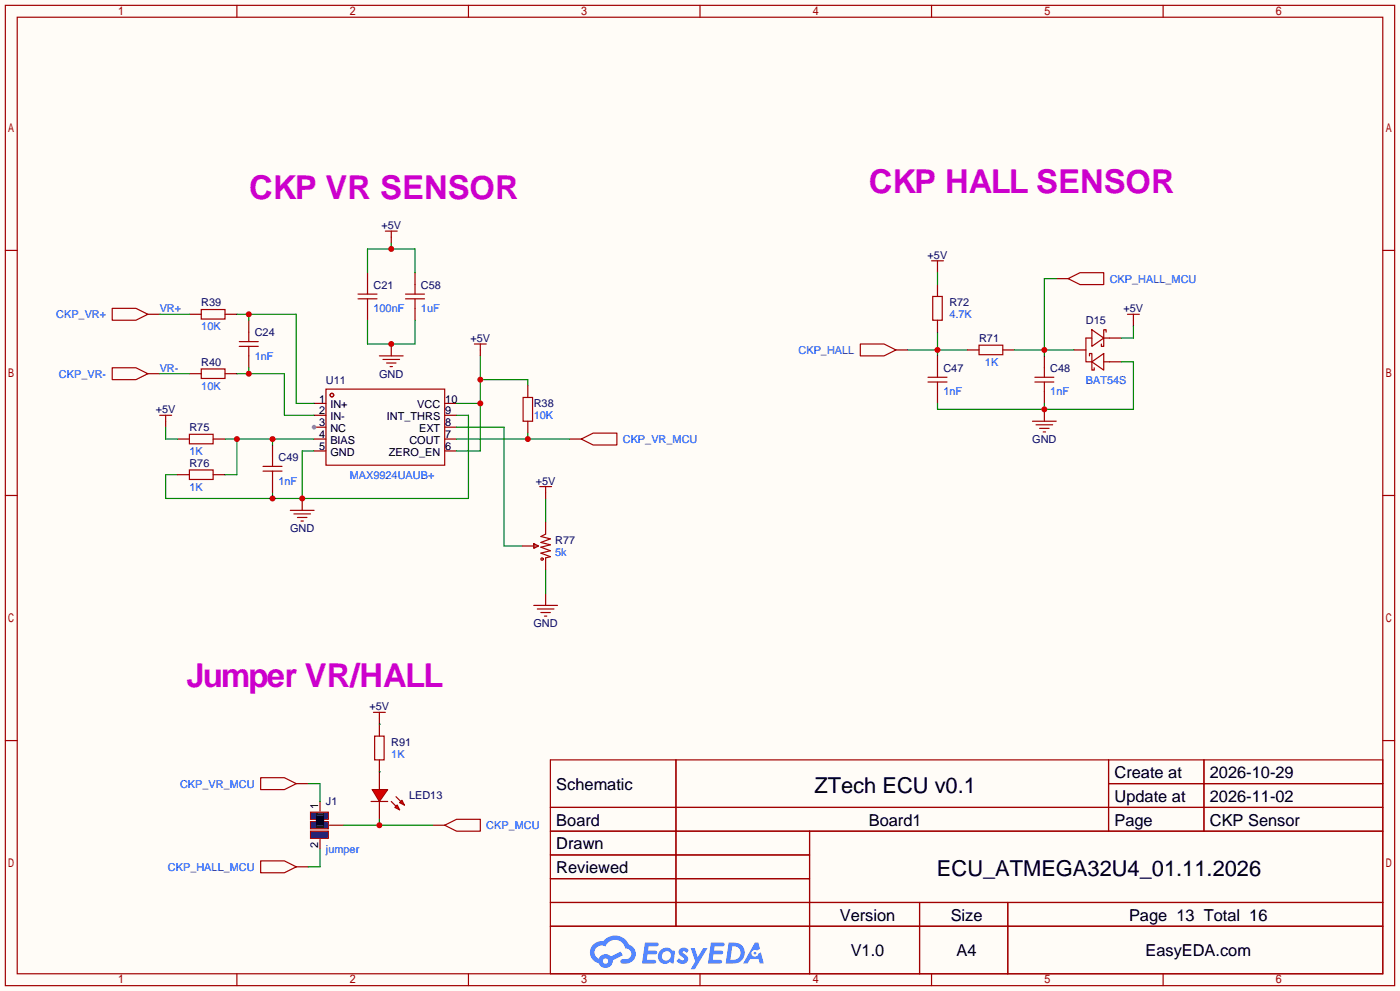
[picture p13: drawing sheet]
<svg xmlns="http://www.w3.org/2000/svg" width="299mm" height="212mm" viewBox="0 0 299 212" stroke-linecap="round" stroke-linejoin="round" font-family="sans-serif">
<defs><g id="words">
<g font-size="7" fill="#c0c">
<text x="185.8" y="41.4">CKP HALL SENSOR</text>
<text x="53.3" y="42.6">CKP VR SENSOR</text>
<text x="39.9" y="146.8">Jumper VR/HALL</text>
</g>
<g font-size="4.7">
<text x="174.2" y="169.4">ZTech ECU v0.1</text>
<text x="200.4" y="187.2">ECU_ATMEGA32U4_01.11.2026</text>
</g>
<g font-size="3.5">
<text x="238.4" y="166.3">Create at</text>
<text x="258.8" y="166.3">2026-10-29</text>
<text x="119" y="168.8">Schematic</text>
<text x="238.4" y="171.4">Update at</text>
<text x="258.8" y="171.4">2026-11-02</text>
<text x="119" y="176.5">Board</text>
<text x="185.8" y="176.5">Board1</text>
<text x="238.4" y="176.5">Page</text>
<text x="258.8" y="176.5">CKP Sensor</text>
<text x="119" y="181.5">Drawn</text>
<text x="119" y="186.6">Reviewed</text>
<text x="179.6" y="196.8">Version</text>
<text x="203.4" y="196.8">Size</text>
<text x="241.5" y="196.8">Page 13 Total 16</text>
<text x="182" y="204.4">V1.0</text>
<text x="204.6" y="204.4">A4</text>
<text x="245" y="204.4">EasyEDA.com</text>
</g>
<g font-size="2.3" fill="#000080">
<text x="81.6" y="49">+5V</text>
<text x="198.4" y="55.3">+5V</text>
<text x="43.1" y="65.5">R39</text>
<text x="79.9" y="61.7">C21</text>
<text x="90" y="61.7">C58</text>
<text x="203.1" y="65.5">R72</text>
<text x="54.5" y="71.8">C24</text>
<text x="232.3" y="69.3">D15</text>
<text x="240.3" y="66.8">+5V</text>
<text x="100.6" y="73.1">+5V</text>
<text x="209.4" y="73.1">R71</text>
<text x="43.1" y="78.2">R40</text>
<text x="69.7" y="82">U11</text>
<text x="81.1" y="80.7">GND</text>
<text x="201.8" y="79.5">C47</text>
<text x="224.7" y="79.5">C48</text>
<text x="33.3" y="88.3">+5V</text>
<text x="114.2" y="87.1">R38</text>
<text x="40.5" y="92.2">R75</text>
<text x="220.8" y="94.7">GND</text>
<text x="40.5" y="99.8">R76</text>
<text x="59.6" y="98.5">C49</text>
<text x="114.6" y="103.6">+5V</text>
<text x="62" y="113.7">GND</text>
<text x="118.7" y="116.3">R77</text>
<text x="114.1" y="134.1">GND</text>
<text x="79" y="151.8">+5V</text>
<text x="83.7" y="159.5">R91</text>
<text x="69.7" y="172.2">J1</text>
<text x="87.5" y="170.9">LED13</text>
</g>
<g font-size="2.3" fill="#00f">
<text x="237.4" y="60.4">CKP_HALL_MCU</text>
<text x="12" y="68">CKP_VR+</text>
<text x="34.2" y="66.8">VR+</text>
<text x="43.1" y="70.6">10K</text>
<text x="79.9" y="66.8">100nF</text>
<text x="90" y="66.8">1uF</text>
<text x="203.1" y="68">4.7K</text>
<text x="54.5" y="76.9">1nF</text>
<text x="170.8" y="75.6">CKP_HALL</text>
<text x="12.6" y="80.7">CKP_VR-</text>
<text x="34.2" y="79.5">VR-</text>
<text x="43.1" y="83.3">10K</text>
<text x="210.7" y="78.2">1K</text>
<text x="232.3" y="82">BAT54S</text>
<text x="114.2" y="89.6">10K</text>
<text x="201.8" y="84.5">1nF</text>
<text x="224.7" y="84.5">1nF</text>
<text x="133.2" y="94.7">CKP_VR_MCU</text>
<text x="40.5" y="97.2">1K</text>
<text x="40.5" y="104.9">1K</text>
<text x="59.6" y="103.6">1nF</text>
<text x="74.8" y="102.3">MAX9924UAUB+</text>
<text x="118.7" y="118.8">5k</text>
<text x="83.7" y="162">1K</text>
<text x="38.5" y="168.4">CKP_VR_MCU</text>
<text x="104" y="177.2">CKP_MCU</text>
<text x="69.7" y="182.3">jumper</text>
<text x="35.9" y="186.1">CKP_HALL_MCU</text>
</g>
<g font-size="2.3">
<text x="68.3" y="86">1</text>
<text x="68.3" y="88.6">2</text>
<text x="70.7" y="87.3">IN+</text>
<text x="70.7" y="89.9">IN-</text>
<text x="82.8" y="89.9">INT_THRS</text>
<text x="89.2" y="87.3">VCC</text>
<text x="95.2" y="88.6">9</text>
<text x="95.2" y="86">10</text>
<text x="68.3" y="91.1">3</text>
<text x="68.3" y="93.7">4</text>
<text x="70.7" y="92.4">NC</text>
<text x="70.7" y="94.9">BIAS</text>
<text x="87.6" y="94.9">COUT</text>
<text x="89.6" y="92.4">EXT</text>
<text x="95.2" y="93.7">7</text>
<text x="95.2" y="91.1">8</text>
<text x="68.3" y="96.2">5</text>
<text x="70.7" y="97.5">GND</text>
<text x="83.1" y="97.5">ZERO_EN</text>
<text x="95.2" y="96.2">6</text>
<text x="68" y="172.8" transform="rotate(-90 68 172.8)">1</text>
<text x="68" y="181.3" transform="rotate(-90 68 181.3)">2</text>
</g>
</g></defs>
<path d="M0 0h299.5v211.8h-299.5z" fill="#fffcf7"/>
<g fill="none" stroke="#a10000" stroke-width=".25">
<path d="M1.1 1.1h297.2v209.6h-297.2zM3.7 3.7h292.1v204.5h-292.1zM50.7 1.1v2.6M100.2 1.1v2.6M149.7 1.1v2.6M199.3 1.1v2.6M248.8 1.1v2.6M1.1 53.5h2.6M295.8 53.5h2.5M1.1 105.9h2.6M295.8 105.9h2.5M1.1 158.3h2.6"/>
<path d="M295.8 158.3h2.5M117.7 162.4h178.1v45.8h-178.1zM117.7 172.6h178.1M117.7 177.7h178.1M144.6 162.4v35.6M173.2 177.7v30.5M237.1 162.4v15.3M237.1 167.5h58.7M257.5 162.4v15.3M117.7 182.8h55.5M117.7 192.9h178.1M117.7 187.8h55.5"/>
<path d="M117.7 198h178.1M196.7 192.9v15.3M215.6 192.9v15.3M50.7 208.2v2.5M100.2 208.2v2.5M149.7 208.2v2.5M199.3 208.2v2.5M248.8 208.2v2.5"/>
</g>
<g fill="#5487ff">
<path d="M145.5 202.8a1.3 1.3 0 0 1 1.8 .3l-.4 .6a.54 .54 0 0 0-.9-.2l.1 .2a1.28 1.28 0 0 1 .8 2 1.53 1.53 0 0 1-2.2-.3l.5-.6 .8 .5a.31 .31 0 0 0 .4-.3 .31 .31 0 0 0-.3-.3 1.12 1.12 0 0 1-.6-1.9z"/>
<path d="M147.7 202.7h.9l.7 1.9 1.1-1.9h.9l-2.7 4.5h-.9l1-1.7z"/>
<path d="M138 201.5h1.6a1.31 1.31 0 0 1 1.2 .2 .4 .4 0 0 1-.3 .6h-1.8l-.1 .9h1.6a.4 .4 0 0 1 .4 .4 .4 .4 0 0 1-.4 .4h-1.7l-.2 1.2h1.4a.46 .46 0 0 1 .5 .1 .46 .46 0 0 1 .1 .5l-.3 .2h-2.7z"/>
<path d="M152.1 201.5h1.6a1.32 1.32 0 0 1 1.3 .2 .39 .39 0 0 1-.4 .6h-1.7l-.2 .9h1.7a.4 .4 0 0 1 .3 .4 .4 .4 0 0 1-.4 .4h-1.7l-.2 1.2h1.4a.46 .46 0 0 1 .5 .1 .46 .46 0 0 1 .1 .5l-.3 .2h-2.7z"/>
<path d="M161.5 201.5h.7l.4 1.3-.7 .4a.75 .75 0 0 0-1.1 .3 .75 .75 0 0 0 .5 1 .75 .75 0 0 0 .9-.6l.6-.3 .6 2.4h-.9l-.2-1h-1.9l-.5 1h-.9z"/>
<path d="M155.9 201.5l-.7 4.5h1.5a2.27 2.27 0 0 0 2.6-2.3 2.27 2.27 0 0 0-2.7-2.2zM156.6 202.3a1.5 1.5 0 0 1 1.8 1.5 1.5 1.5 0 0 1-1.9 1.4h-.3z"/>
<path d="M141.3 203.1a1.6 1.6 0 0 0-.3 2.3 1.6 1.6 0 0 0 2.3 .2l.8 .4 .3-2.5-.2-.3h-.4a1.58 1.58 0 0 0-2.5-.1zM141.9 203.6a.98 .98 0 0 1 1.6 .5 .98 .98 0 0 1-1.1 1.2 .94 .94 0 0 1-.8-.6 .94 .94 0 0 1 .3-1.1z"/>
<path d="M126.9 201.9a2.37 2.37 0 0 0 1.2 4 1.54 1.54 0 0 0 1.7 1 1.54 1.54 0 0 0 1.3-1.6l2.1-1.1-.5-.8-2 1.1a1.57 1.57 0 0 0-2.6 .4 1.5 1.5 0 0 1-.8-2.1 1.5 1.5 0 0 1 2.2-.5 2.23 2.23 0 0 1 2.3-1.4 2.23 2.23 0 0 1 2 1.8 1.16 1.16 0 0 1 1.2 1.1 1.16 1.16 0 0 1-1 1.3h-.7a.47 .47 0 0 0-.6 .3 .47 .47 0 0 0 .4 .6 2.17 2.17 0 0 0 2.5-1 2.17 2.17 0 0 0-.3-2.7l-.8-.4a3.2 3.2 0 0 0-5.4-.7l-1.2 .1zM129 205.4a.58 .58 0 0 1 1.1 0 .58 .58 0 0 1-1.1 0z"/>
<circle cx="161.5" cy="203.8" r=".28"/>
</g>
<g fill="none" stroke="#a10000" stroke-width=".25">
<path d="M69.7 83.2h25.4v16.2h-25.4z"/>
<circle cx="71" cy="84.5" r=".38"/>
</g>
<path d="M67.2 86.2h2.5M67.2 88.8h2.5M67.2 91.3h2.5" fill="none" stroke="#870000" stroke-width=".25"/>
<circle cx="67.2" cy="91.3" r=".51" fill="#999"/>
<path d="M78.6 58.3v2.5M88.8 58.3v2.5M78.6 65.9v2.6M88.8 65.9v2.6M67.2 93.9h2.5M67.2 96.4h2.5M95.1 93.9h2.6M95.1 96.4h2.6M95.1 91.3h2.6M95.1 88.8h2.6M95.1 86.2h2.6" fill="none" stroke="#870000" stroke-width=".25"/>
<path d="M76.6 62.9h4M76.6 63.9h4M78.6 60.8v2.1M78.6 63.9v2M86.7 62.9h4.1M86.7 63.9h4.1M88.8 60.8v2.1M88.8 63.9v2" fill="none" stroke="#a10000" stroke-width=".25"/>
<path d="M78.6 58.3v-5.1h10.2v5.1M83.7 51.9v1.3" fill="none" stroke="#008700" stroke-width=".25"/>
<circle cx="83.7" cy="53.2" r=".63" fill="#c00"/>
<path d="M102.7 76.1v20.3h-5M97.7 86.2h5M102.7 81.2h10.2v1.2M116.7 106.6v5" fill="none" stroke="#008700" stroke-width=".25"/>
<g fill="#c00">
<circle cx="102.7" cy="86.2" r=".63"/>
<circle cx="102.7" cy="81.2" r=".63"/>
</g>
<path d="M83.7 73.5v2.6M223.4 87.5v2.5M64.6 106.6v2.5M116.7 126.9v2.5" fill="none" stroke="#870000" stroke-width=".25"/>
<g fill="none" stroke="#a10000" stroke-width=".25">
<path d="M81.2 76.1h5M81.9 76.8h3.6M82.7 77.6h2M83.4 78.4h.5M220.9 90h5M221.6 90.8h3.6M222.4 91.6h2M223.1 92.3h.5M62.1 109.1h5.1M62.9 109.9h3.5M63.6 110.6h2.1M64.4 111.4h.5"/>
<path d="M114.2 129.4h5.1M114.9 130.2h3.6M115.7 130.9h2M116.5 131.7h.5"/>
</g>
<path d="M67.2 96.4h-2.6v10.2M97.7 88.8h2.5v17.8h-64.8v-5.1h2.6M58.3 105.3v1.3M116.7 121.8v5.1" fill="none" stroke="#008700" stroke-width=".25"/>
<g fill="#c00">
<circle cx="64.6" cy="106.6" r=".63"/>
<circle cx="58.3" cy="106.6" r=".63"/>
</g>
<path d="M78.6 68.5v5h10.2v-5" fill="none" stroke="#008700" stroke-width=".25"/>
<circle cx="83.7" cy="73.5" r=".63" fill="#c00"/>
<path d="M83.7 50.7v1.2M225.9 59.6h2.6M102.7 74.8v1.3M191.6 74.8h2.6M35.4 90v1.3M121.8 93.9h2.5M116.7 105.3v1.3M81.2 153.5v1.3M63.4 167.5h2.5M92.6 176.4h2.5M63.4 185.3h2.5" fill="none" stroke="#870000" stroke-width=".25"/>
<g fill="none" stroke="#a10000" stroke-width=".25">
<path d="M82.4 49.4h2.6M83.7 49.4v1.3M228.5 59.6l2.5-1.3h5.1v2.5h-5.1zM101.5 73.5h2.5M102.7 73.5v1.3M184 73.5h5.1l2.5 1.3-2.5 1.3h-5.1zM34.2 88.8h2.5M35.4 88.8v1.2M124.3 93.9l2.6-1.3h5.1v2.5h-5.1zM115.4 104h2.6M116.7 104v1.3M79.9 152.3h2.5"/>
<path d="M81.2 152.3v1.2M55.8 166.2h5l2.6 1.3-2.6 1.3h-5zM95.1 176.4l2.6-1.3h5v2.6h-5zM55.8 184h5l2.6 1.3-2.6 1.3h-5z"/>
</g>
<path d="M97.7 93.9h24.1M112.9 92.6v1.3" fill="none" stroke="#008700" stroke-width=".25"/>
<circle cx="112.9" cy="93.9" r=".63" fill="#c00"/>
<g fill="none" stroke="#a10000" stroke-width=".25">
<path d="M24 78.6h5.1l2.5 1.3-2.5 1.3h-5.1zM24 65.9h5.1l2.5 1.3-2.5 1.3h-5.1zM43.1 66.2h5v2h-5zM43.1 78.9h5v2h-5zM51.2 73h4M51.2 74h4M53.2 71v2M53.2 74v2.1M40.5 92.8h5.1v2.1h-5.1zM56.3 99.7h4M58.3 97.7v2M111.9 85h2v5h-2z"/>
<path d="M40.5 100.5h5.1v2h-5.1zM56.3 100.7h4M58.3 100.7v2"/>
</g>
<g fill="none" stroke="#870000" stroke-width=".25">
<path d="M31.6 67.2h2.6M31.6 79.9h2.6M40.5 67.2h2.6M40.5 79.9h2.6M48.1 67.2h2.6M48.1 79.9h2.6M53.2 68.5v2.5M53.2 76.1v2.5M38 93.9h2.5M45.6 93.9h2.5M58.3 95.1v2.6M112.9 82.4v2.6"/>
<path d="M112.9 90v2.6M38 101.5h2.5M45.6 101.5h2.5M58.3 102.7v2.6"/>
</g>
<path d="M34.2 67.2h6.3M34.2 79.9h6.3M50.7 67.2h12.7v19h3.8M53.2 67.2v1.3" fill="none" stroke="#008700" stroke-width=".25"/>
<circle cx="53.2" cy="67.2" r=".63" fill="#c00"/>
<path d="M50.7 79.9h10.1v8.9h6.4M53.2 78.6v1.3" fill="none" stroke="#008700" stroke-width=".25"/>
<circle cx="53.2" cy="79.9" r=".63" fill="#c00"/>
<path d="M200.5 57v1.3M242.4 68.5v1.2M81.2 165v3.8M81.2 171.3v3.8" fill="none" stroke="#870000" stroke-width=".25"/>
<path d="M199.3 55.8h2.5M200.5 55.8v1.2M241.2 67.2h2.5M242.4 67.2v1.3M79.4 171.3h3.5" fill="none" stroke="#a10000" stroke-width=".25"/>
<g fill="#f00" stroke="#a10000" stroke-width=".25">
<path d="M79.6 168.8h3.3l-1.7 2.5z"/>
<path d="M85.5 171.6l.5-.5 .5 1z"/>
<path d="M84.5 172.6l.5-.5 .5 1z"/>
</g>
<path d="M80.1 157.4h2.1v5h-2.1zM83.7 171.3l1 1M84.7 170.3l1 1" fill="none" stroke="#a10000" stroke-width=".25"/>
<path d="M81.2 154.8v2.6M81.2 162.4v2.6" fill="none" stroke="#870000" stroke-width=".25"/>
<path d="M194.2 74.8h12.7M200.5 71v5.1" fill="none" stroke="#008700" stroke-width=".25"/>
<circle cx="200.5" cy="74.8" r=".63" fill="#c00"/>
<path d="M200.5 76.1v2.5M206.9 74.8h2.5M214.5 74.8h2.5M223.4 76.1v2.5M200.5 83.7v2.5M223.4 83.7v2.5" fill="none" stroke="#870000" stroke-width=".25"/>
<path d="M200.5 78.6v2M209.4 73.8h5.1v2h-5.1zM223.4 78.6v2M198.5 80.6h4.1M198.5 81.7h4.1M200.5 81.7v2M221.4 80.6h4M221.4 81.7h4M223.4 81.7v2" fill="none" stroke="#a10000" stroke-width=".25"/>
<path d="M225.9 59.6h-2.5v16.5M217 74.8h12.7" fill="none" stroke="#008700" stroke-width=".25"/>
<circle cx="223.4" cy="74.8" r=".63" fill="#c00"/>
<path d="M229.7 74.8h2.6M237.4 77.3h2.5M237.4 72.3h2.5" fill="none" stroke="#870000" stroke-width=".25"/>
<path d="M233 76.1v-.5h.6v3.5h.5v-.5M233.6 72.3h-1.3v5h1.3M233.6 77.3l2.5-1.7v3.5zM233.6 70.5l2.5 1.8-2.5 1.7zM236.1 77.3h1.3M236.1 72.3h1.3M236.6 71v-.5h-.5v3.5h-.5v-.5" fill="none" stroke="#a10000" stroke-width=".25"/>
<path d="M239.9 77.3h2.5v10.2h-41.9v-1.3M223.4 86.2v1.3" fill="none" stroke="#008700" stroke-width=".25"/>
<circle cx="223.4" cy="87.5" r=".63" fill="#c00"/>
<path d="M200.5 58.3v2.5M242.4 69.7v2.6h-2.5M48.1 93.9h19.1M50.7 93.9v7.6h-2.6M58.3 93.9v1.2" fill="none" stroke="#008700" stroke-width=".25"/>
<path d="M199.5 63.4h2v5.1h-2z" fill="none" stroke="#a10000" stroke-width=".25"/>
<path d="M200.5 60.8v2.6M200.5 68.5v2.5" fill="none" stroke="#870000" stroke-width=".25"/>
<g fill="#c00">
<circle cx="58.3" cy="93.9" r=".63"/>
<circle cx="50.7" cy="93.9" r=".63"/>
</g>
<path d="M35.4 91.3v2.6h2.6M97.7 91.3h10.1v25.4h3.8" fill="none" stroke="#008700" stroke-width=".25"/>
<path d="M111.6 116.7h2.6M116.7 111.6v2.6M116.7 119.3v2.5M68.5 171.3v2.1M68.5 179.5v2M70.5 176.4h3" fill="none" stroke="#870000" stroke-width=".25"/>
<g fill="none" stroke="#a10000" stroke-width=".25">
<path d="M114.2 116.2l1 .5-1 .5zM114.2 116.7h1M116.7 114.2l-1 .5 2 .5-2 .8 2 .5-2 .5 2 .7-2 .5 2 .8-1 .3"/>
<circle cx="116" cy="119.5" r=".25"/>
</g>
<g fill="#00f" stroke="#a10000" stroke-width=".25">
<path d="M66.4 173.6h3.8v1.5h-3.8z"/>
<path d="M66.4 175.6h3.8v1.6h-3.8z"/>
<path d="M66.4 177.7h3.8v1.5h-3.8z"/>
</g>
<g fill="#333" stroke="#333" stroke-width=".25">
<path d="M67.7 173.9h1.5v.5h-1.5z"/>
<path d="M67.7 176.4h1.5v.5h-1.5z"/>
</g>
<path d="M67.7 174.6h1.5v1.5h-1.5z" fill="#000" stroke="#000" stroke-width=".25"/>
<path d="M73.5 176.4h19.1M81.2 175.1v1.3" fill="none" stroke="#008700" stroke-width=".25"/>
<circle cx="81.2" cy="176.4" r=".63" fill="#c00"/>
<path d="M81.2 154.8h.1M65.9 167.5h2.6v3.8M81.2 165h.1M68.5 181.5v3.8h-2.6" fill="none" stroke="#008700" stroke-width=".25"/>
<use href="#words"/>
</svg>
